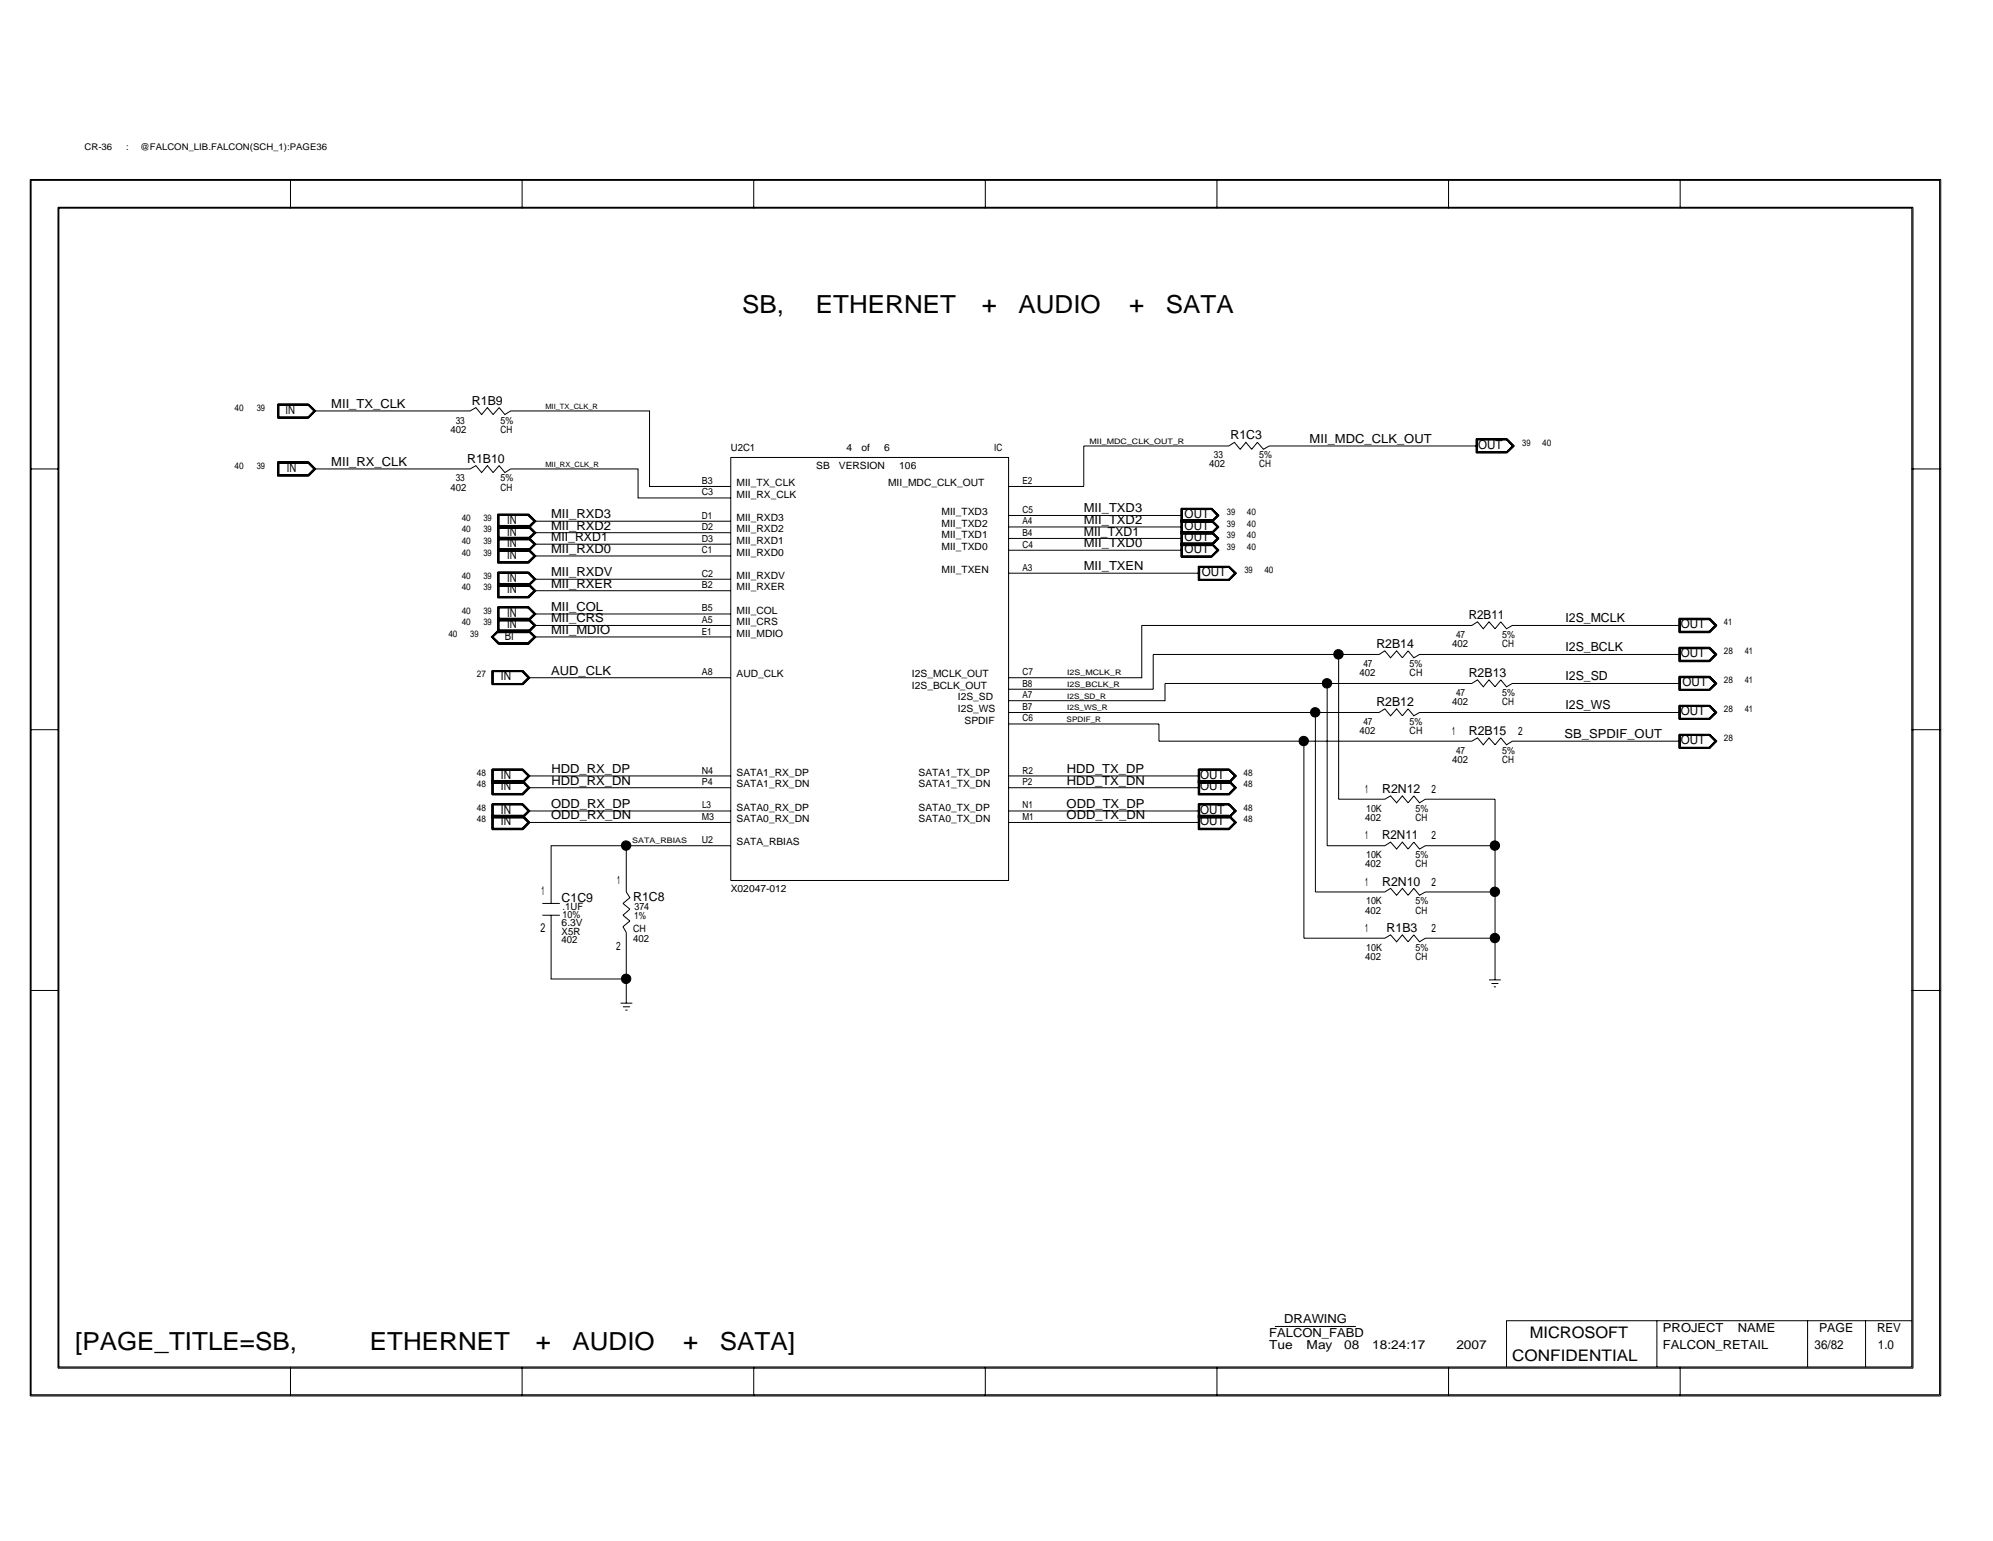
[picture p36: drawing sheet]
<svg xmlns="http://www.w3.org/2000/svg" width="279mm" height="216mm" viewBox="0 0 279 216" stroke-linecap="round" stroke-linejoin="round" font-family="sans-serif">
<defs><g id="words">
<g font-size="3.5">
<text x="104.1" y="43.8">SB,</text>
<text x="114.4" y="43.8">ETHERNET</text>
<text x="137.6" y="43.8">+</text>
<text x="142.8" y="43.8">AUDIO</text>
<text x="158.3" y="43.8">+</text>
<text x="163.4" y="43.8">SATA</text>
<text x="10.5" y="189.1">[PAGE_TITLE=SB,</text>
<text x="51.9" y="189.1">ETHERNET</text>
<text x="75.1" y="189.1">+</text>
<text x="80.3" y="189.1">AUDIO</text>
<text x="95.8" y="189.1">+</text>
<text x="100.9" y="189.1">SATA]</text>
</g>
<g font-size="2.2">
<text x="212" y="190.7">CONFIDENTIAL</text>
<text x="214.5" y="187.4">MICROSOFT</text>
</g>
<g font-size="1.7">
<text x="40" y="58">IN</text>
<text x="46.4" y="57.2">MII_TX_CLK</text>
<text x="66.2" y="56.7">R1B9</text>
<text x="46.4" y="65.3">MII_RX_CLK</text>
<text x="65.5" y="64.8">R1B10</text>
<text x="172.5" y="61.6">R1C3</text>
<text x="183.6" y="62.1">MII_MDC_CLK_OUT</text>
<text x="207.2" y="62.9">OUT</text>
<text x="40.2" y="66.1">IN</text>
<text x="151.9" y="71.8">MII_TXD3</text>
<text x="71.1" y="75.1">IN</text>
<text x="71.1" y="76.7">IN</text>
<text x="71.1" y="73.4">IN</text>
<text x="77.3" y="75.9">MII_RXD1</text>
<text x="77.3" y="74.2">MII_RXD2</text>
<text x="77.3" y="72.6">MII_RXD3</text>
<text x="77.3" y="77.5">MII_RXD0</text>
<text x="151.9" y="73.4">MII_TXD2</text>
<text x="151.9" y="76.7">MII_TXD0</text>
<text x="151.9" y="75.1">MII_TXD1</text>
<text x="166.1" y="72.6">OUT</text>
<text x="166.1" y="74.2">OUT</text>
<text x="166.1" y="75.9">OUT</text>
<text x="166.1" y="77.5">OUT</text>
<text x="71.1" y="83.1">IN</text>
<text x="71.1" y="81.5">IN</text>
<text x="71.1" y="78.3">IN</text>
<text x="77.3" y="80.7">MII_RXDV</text>
<text x="77.3" y="82.3">MII_RXER</text>
<text x="151.9" y="79.9">MII_TXEN</text>
<text x="168.5" y="80.7">OUT</text>
<text x="70.8" y="89.7">BI</text>
<text x="71.1" y="88">IN</text>
<text x="71.1" y="86.4">IN</text>
<text x="77.3" y="88.9">MII_MDIO</text>
<text x="77.3" y="87.2">MII_CRS</text>
<text x="77.3" y="85.6">MII_COL</text>
<text x="205.9" y="86.7">R2B11</text>
<text x="219.5" y="87.2">I2S_MCLK</text>
<text x="235.6" y="88">OUT</text>
<text x="70.2" y="95.3">IN</text>
<text x="77.3" y="94.5">AUD_CLK</text>
<text x="193" y="90.8">R2B14</text>
<text x="205.9" y="94.9">R2B13</text>
<text x="219.5" y="91.3">I2S_BCLK</text>
<text x="219.5" y="95.3">I2S_SD</text>
<text x="235.6" y="92.1">OUT</text>
<text x="193" y="98.9">R2B12</text>
<text x="219.5" y="99.4">I2S_WS</text>
<text x="235.6" y="100.2">OUT</text>
<text x="235.9" y="96.1">OUT</text>
<text x="205.9" y="103">R2B15</text>
<text x="219.3" y="103.5">SB_SPDIF_OUT</text>
<text x="235.6" y="104.3">OUT</text>
<text x="70.2" y="110.7">IN</text>
<text x="70.2" y="109.1">IN</text>
<text x="77.3" y="113.2">ODD_RX_DP</text>
<text x="77.3" y="109.9">HDD_RX_DN</text>
<text x="77.3" y="108.3">HDD_RX_DP</text>
<text x="149.5" y="113.2">ODD_TX_DP</text>
<text x="149.6" y="109.9">HDD_TX_DN</text>
<text x="149.6" y="108.3">HDD_TX_DP</text>
<text x="168.2" y="110.7">OUT</text>
<text x="168.2" y="109.1">OUT</text>
<text x="193.8" y="111.1">R2N12</text>
<text x="70.2" y="115.6">IN</text>
<text x="70.2" y="114">IN</text>
<text x="77.3" y="114.8">ODD_RX_DN</text>
<text x="149.5" y="114.8">ODD_TX_DN</text>
<text x="168.2" y="115.6">OUT</text>
<text x="168.2" y="114">OUT</text>
<text x="193.8" y="117.6">R2N11</text>
<text x="75.9" y="125.3">1</text>
<text x="193.8" y="124.1">R2N10</text>
<text x="75.8" y="130.6">2</text>
<text x="78.7" y="126.3">C1C9</text>
<text x="88.8" y="126.2">R1C8</text>
<text x="194.4" y="130.6">R1B3</text>
<text x="180" y="185.4">DRAWING</text>
<text x="177.9" y="189">Tue</text>
<text x="177.9" y="187.4">FALCON_FABD</text>
<text x="183.2" y="189">May</text>
<text x="188.4" y="189">08</text>
<text x="192.4" y="189">18:24:17</text>
<text x="204.2" y="189">2007</text>
<text x="233.1" y="189">FALCON_RETAIL</text>
<text x="233.1" y="186.6">PROJECT</text>
<text x="243.6" y="186.6">NAME</text>
<text x="254.4" y="189">36/82</text>
<text x="255" y="186.6">PAGE</text>
<text x="263.1" y="186.6">REV</text>
<text x="263.3" y="189">1.0</text>
</g>
<g font-size="1.6">
<text x="203.6" y="103">1</text>
<text x="212.8" y="103">2</text>
<text x="191.4" y="111.1">1</text>
<text x="200.7" y="111.1">2</text>
<text x="191.4" y="117.6">1</text>
<text x="200.7" y="117.6">2</text>
<text x="86.5" y="123.8">1</text>
<text x="191.4" y="124.1">1</text>
<text x="200.7" y="124.1">2</text>
<text x="191.4" y="130.6">1</text>
<text x="200.7" y="130.6">2</text>
<text x="86.4" y="133.1">2</text>
</g>
<g font-size="1.4">
<text x="63.9" y="59.4">33</text>
<text x="70.2" y="59.4">5%</text>
<text x="63.2" y="60.6">402</text>
<text x="70.2" y="60.6">CH</text>
<text x="102.4" y="63.2">U2C1</text>
<text x="114.4" y="65.7">SB</text>
<text x="117.6" y="65.7">VERSION</text>
<text x="118.7" y="63.2">4</text>
<text x="120.8" y="63.2">of</text>
<text x="124" y="63.2">6</text>
<text x="126.1" y="65.7">106</text>
<text x="139.4" y="63.2">IC</text>
<text x="169.5" y="65.5">402</text>
<text x="170.2" y="64.2">33</text>
<text x="176.5" y="65.5">CH</text>
<text x="176.5" y="64.2">5%</text>
<text x="63.2" y="68.7">402</text>
<text x="63.9" y="67.4">33</text>
<text x="70.2" y="67.4">5%</text>
<text x="70.2" y="68.7">CH</text>
<text x="98.4" y="67.8">B3</text>
<text x="98.4" y="69.4">C3</text>
<text x="103.3" y="68.1">MII_TX_CLK</text>
<text x="103.3" y="69.7">MII_RX_CLK</text>
<text x="124.5" y="68.1">MII_MDC_CLK_OUT</text>
<text x="143.3" y="71.8">C5</text>
<text x="143.3" y="67.8">E2</text>
<text x="98.4" y="72.6">D1</text>
<text x="98.4" y="74.3">D2</text>
<text x="98.4" y="75.9">D3</text>
<text x="98.4" y="77.5">C1</text>
<text x="103.3" y="74.6">MII_RXD2</text>
<text x="103.3" y="73">MII_RXD3</text>
<text x="103.3" y="77.9">MII_RXD0</text>
<text x="103.3" y="76.2">MII_RXD1</text>
<text x="132" y="72.2">MII_TXD3</text>
<text x="132" y="73.8">MII_TXD2</text>
<text x="132" y="77">MII_TXD0</text>
<text x="132" y="75.4">MII_TXD1</text>
<text x="143.3" y="73.4">A4</text>
<text x="143.3" y="75.1">B4</text>
<text x="143.3" y="76.7">C4</text>
<text x="98.4" y="82.4">B2</text>
<text x="98.4" y="80.8">C2</text>
<text x="103.3" y="82.7">MII_RXER</text>
<text x="103.3" y="81.1">MII_RXDV</text>
<text x="132" y="80.3">MII_TXEN</text>
<text x="143.3" y="80">A3</text>
<text x="98.4" y="88.9">E1</text>
<text x="98.4" y="87.2">A5</text>
<text x="98.4" y="85.6">B5</text>
<text x="103.3" y="89.2">MII_MDIO</text>
<text x="103.3" y="87.6">MII_CRS</text>
<text x="103.3" y="86">MII_COL</text>
<text x="204.1" y="89.4">47</text>
<text x="210.6" y="89.4">5%</text>
<text x="98.4" y="94.6">A8</text>
<text x="103.3" y="94.9">AUD_CLK</text>
<text x="127.8" y="94.9">I2S_MCLK_OUT</text>
<text x="143.3" y="94.6">C7</text>
<text x="190.6" y="94.7">402</text>
<text x="191.1" y="93.4">47</text>
<text x="197.6" y="94.7">CH</text>
<text x="197.6" y="93.4">5%</text>
<text x="203.6" y="90.7">402</text>
<text x="210.6" y="90.7">CH</text>
<text x="127.8" y="96.5">I2S_BCLK_OUT</text>
<text x="134.3" y="98.1">I2S_SD</text>
<text x="134.3" y="99.8">I2S_WS</text>
<text x="135.2" y="101.4">SPDIF</text>
<text x="143.3" y="101">C6</text>
<text x="143.3" y="99.4">B7</text>
<text x="143.3" y="97.8">A7</text>
<text x="143.3" y="96.2">B8</text>
<text x="191.1" y="101.6">47</text>
<text x="197.6" y="101.6">5%</text>
<text x="203.6" y="98.8">402</text>
<text x="204.1" y="97.5">47</text>
<text x="210.6" y="97.5">5%</text>
<text x="210.6" y="98.8">CH</text>
<text x="190.6" y="102.8">402</text>
<text x="197.6" y="102.8">CH</text>
<text x="203.6" y="106.9">402</text>
<text x="204.1" y="105.6">47</text>
<text x="210.6" y="105.6">5%</text>
<text x="210.6" y="106.9">CH</text>
<text x="98.4" y="108.4">N4</text>
<text x="98.4" y="110">P4</text>
<text x="98.4" y="113.2">L3</text>
<text x="103.3" y="108.7">SATA1_RX_DP</text>
<text x="103.3" y="110.3">SATA1_RX_DN</text>
<text x="103.3" y="113.6">SATA0_RX_DP</text>
<text x="128.8" y="113.6">SATA0_TX_DP</text>
<text x="128.8" y="110.3">SATA1_TX_DN</text>
<text x="128.8" y="108.7">SATA1_TX_DP</text>
<text x="143.3" y="108.4">R2</text>
<text x="143.3" y="110">P2</text>
<text x="143.3" y="113.2">N1</text>
<text x="191.5" y="113.7">10K</text>
<text x="198.5" y="113.7">5%</text>
<text x="98.4" y="118.1">U2</text>
<text x="98.4" y="114.9">M3</text>
<text x="103.3" y="118.4">SATA_RBIAS</text>
<text x="103.3" y="115.2">SATA0_RX_DN</text>
<text x="128.8" y="115.2">SATA0_TX_DN</text>
<text x="143.3" y="114.9">M1</text>
<text x="191.4" y="115">402</text>
<text x="198.5" y="115">CH</text>
<text x="102.4" y="124.9">X02047-012</text>
<text x="191.4" y="121.5">402</text>
<text x="191.5" y="120.2">10K</text>
<text x="198.5" y="121.5">CH</text>
<text x="198.5" y="120.2">5%</text>
<text x="78.7" y="130.9">X5R</text>
<text x="78.7" y="129.8">6.3V</text>
<text x="78.9" y="128.7">10%</text>
<text x="78.9" y="127.5">.1UF</text>
<text x="88.8" y="131.9">402</text>
<text x="88.8" y="130.6">CH</text>
<text x="88.9" y="128.8">1%</text>
<text x="88.9" y="127.5">374</text>
<text x="191.4" y="128">402</text>
<text x="191.5" y="126.7">10K</text>
<text x="198.5" y="128">CH</text>
<text x="198.5" y="126.7">5%</text>
<text x="78.7" y="132.1">402</text>
<text x="191.4" y="134.5">402</text>
<text x="191.5" y="133.2">10K</text>
<text x="198.5" y="133.2">5%</text>
<text x="198.5" y="134.5">CH</text>
</g>
<g font-size="1.3">
<text x="11.9" y="21">CR-36</text>
<text x="17.7" y="21">:</text>
<text x="19.6" y="21">@FALCON_LIB.FALCON(SCH_1):PAGE36</text>
<text x="32.9" y="57.5">40</text>
<text x="36" y="57.5">39</text>
<text x="32.9" y="65.7">40</text>
<text x="36" y="65.7">39</text>
<text x="213.4" y="62.4">39</text>
<text x="216.2" y="62.4">40</text>
<text x="64.7" y="77.9">40</text>
<text x="64.7" y="76.2">40</text>
<text x="64.7" y="74.6">40</text>
<text x="64.7" y="73">40</text>
<text x="67.8" y="77.9">39</text>
<text x="67.8" y="76.2">39</text>
<text x="67.8" y="74.6">39</text>
<text x="67.8" y="73">39</text>
<text x="172" y="72.2">39</text>
<text x="172" y="73.8">39</text>
<text x="172" y="77">39</text>
<text x="172" y="75.4">39</text>
<text x="174.8" y="72.2">40</text>
<text x="174.8" y="73.8">40</text>
<text x="174.8" y="77">40</text>
<text x="174.8" y="75.4">40</text>
<text x="64.7" y="81.1">40</text>
<text x="64.7" y="82.7">40</text>
<text x="67.8" y="81.1">39</text>
<text x="67.8" y="82.7">39</text>
<text x="174.5" y="80.3">39</text>
<text x="177.2" y="80.3">40</text>
<text x="62.9" y="89.2">40</text>
<text x="64.7" y="87.6">40</text>
<text x="64.7" y="86">40</text>
<text x="65.9" y="89.2">39</text>
<text x="67.8" y="87.6">39</text>
<text x="67.8" y="86">39</text>
<text x="241.7" y="87.6">41</text>
<text x="66.8" y="94.9">27</text>
<text x="241.7" y="91.7">28</text>
<text x="241.7" y="95.7">28</text>
<text x="244.6" y="91.7">41</text>
<text x="244.6" y="95.7">41</text>
<text x="241.7" y="99.8">28</text>
<text x="244.6" y="99.8">41</text>
<text x="241.7" y="103.8">28</text>
<text x="66.8" y="113.6">48</text>
<text x="66.8" y="110.3">48</text>
<text x="66.8" y="108.7">48</text>
<text x="174.3" y="110.3">48</text>
<text x="174.3" y="108.7">48</text>
<text x="174.3" y="113.6">48</text>
<text x="66.8" y="115.2">48</text>
<text x="174.3" y="115.2">48</text>
</g>
<g font-size="1.1">
<text x="152.7" y="62.1">MII_MDC_CLK_OUT_R</text>
<text x="149.6" y="94.6">I2S_MCLK_R</text>
<text x="149.5" y="101.1">SPDIF_R</text>
<text x="149.6" y="96.2">I2S_BCLK_R</text>
<text x="149.6" y="97.9">I2S_SD_R</text>
<text x="149.6" y="99.5">I2S_WS_R</text>
<text x="88.6" y="118.2">SATA_RBIAS</text>
</g>
<g font-size="1">
<text x="76.5" y="57.2">MII_TX_CLK_R</text>
<text x="76.5" y="65.4">MII_RX_CLK_R</text>
</g>
</g></defs>
<g fill="none" stroke="#000" stroke-width=".14">
<path d="M4.2 25.1h267.9v170.5h-267.9zM4.4 25.3h267.5v170.1h-267.5zM8.1 29h260.1v162.7h-260.1zM8.3 29.2h259.7v162.3h-259.7zM40.7 25.1v4.1M73.2 25.1v4.1M105.7 25.1v4.1M138.1 25.1v4.1M170.6 25.1v4.1M203.1 25.1v4.1M235.5 25.1v4.1M38.9 56.6h4.4l1 1-1 1h-4.4z"/>
<path d="M39 56.6h4.2l1 1-1 .9h-4.2zM39 56.7h4.2l.9 .9-.9 .9h-4.2zM39.1 56.8h4.1l.8 .8-.8 .8h-4.1zM44 57.6h21.9l.8-.5 .8 1 .8-1 .8 1 .9-1 .8 1 .8-.5h19.5v10.6h11.3M4.2 65.7h4.1M38.9 64.7h4.4l1 1-1 1h-4.4zM39 64.8h4.2l1 .9-1 .9h-4.2zM39 64.9h4.2l.9 .8-.9 .9h-4.2zM39.1 64.9h4.1l.8 .8-.8 .8h-4.1zM44 65.7h21.9l.8-.5 .8 1 .8-1 .8 1 .9-1 .8 1 .8-.5h17.9v4.1h12.9M69.8 74h4.3l1-1-1-1h-4.3v6.9h4.3l1-1-1-1h-4.3M69.8 75.3h4.3l1 .9-1 1.1h-4.3"/>
<path d="M69.8 73.6h4.3l1 1-1 1h-4.3M69.8 74h4.3l.9-1-.9-.9h-4.3v6.7h4.3l.9-.9-.9-.9h-4.3M69.8 75.3h4.3l.9 .9-.9 1h-4.3M69.8 73.7h4.3l.9 .9-.9 1h-4.3M69.9 73.9h4.1l.9-.9-.9-.9h-4.1v6.7h4.1l.9-.9-.9-.9h-4.1M69.9 75.4h4.1l.9 .8-.9 .9h-4.1M69.9 73.7h4.1l.9 .9-.9 .9h-4.1M70 75.4h4M70 73.8h4M70 77.1h4M74 75.4l.8 .8M74 73.8l.8 .8"/>
<path d="M74 77.1l.8 .8M74.8 73l-.8-.8h-4v6.5h4l.8-.8M74.8 73h27.6M74.8 74.6h27.6M74.8 76.2h27.6M74.8 77.9h27.6M74.8 73l-.8 .8M74.8 76.2l-.8 .9M74.8 74.6l-.8 .8M102.4 64.1h39v59.3h-39zM141.4 75.4h24.3M141.4 72.2h24.3"/>
<path d="M141.4 73.8h24.3M141.4 77.1h24.3M165.6 73.2h4.3l1-1-1-1h-4.3v6.9h4.3l1-1-1-1h-4.3M165.6 74.5h4.3l1 .9-1 1.1h-4.3M165.6 72.8h4.3l1 1-1 1h-4.3M165.6 73.2h4.3l.9-1-.9-1h-4.3v6.8h4.3l.9-.9-.9-1h-4.3M165.6 74.5h4.3l.9 .9-.9 1h-4.3M165.6 72.9h4.3l.9 .9-.9 1h-4.3M165.7 73.1h4.1l.9-.9-.9-.9h-4.1v6.6h4.1l.9-.8-.9-.9h-4.1M165.7 74.6h4.1l.9 .8-.9 .9h-4.1M165.7 72.9h4.1l.9 .9-.9 .9h-4.1M165.7 73h4.1"/>
<path d="M165.7 74.6h4.1M165.7 76.2h4.1M168 79.3h4.3l1.1 1-1.1 1h-4.3zM168.1 79.4h4.2l.9 .9-.9 1h-4.2zM168.1 79.5h4.2l.8 .8-.8 .9h-4.2zM168.2 79.5h4.1l.8 .8-.8 .9h-4.1zM169.8 73l.8-.8-.8-.8h-4.1v6.5h4.1l.8-.8-.8-.9M169.8 74.6l.8 .8-.8 .8M169.8 73l.8 .8-.8 .8M206.9 61.5h4.4l1 1-1 1h-4.4zM207 61.5h4.2l1 1-1 .9h-4.2zM207.1 61.6h4.1l.9 .9-.9 .8h-4.1z"/>
<path d="M207.1 62.5h-29.2l-.8 .4-.8-.9-.8 .9-.8-.9-.8 .9-.8-.9-.8 .5h-20.4v5.7h-10.5M207.1 61.6h4.1l.8 .9-.8 .8h-4.1zM268 65.7h4.1M69 89.2l.9-.9h4.2l.9 .9-.9 1h-4.2zM69 93.9h4.3l1 1.1-1 .9h-4.3zM69 94h4.3l.9 1-.9 .9h-4.3zM69 89.2l.9-.8h4.1l.9 .8-.9 .9h-4.1zM69.1 94.1h4.1l.9 .9-.9 .8h-4.1zM69.1 94.1h4.1l.8 .9-.8 .8h-4.1zM69.8 86.6h4.3l1 1-1 1h-4.3v-3.6h4.3l1 1-1 1h-4.3M69.8 81.7h4.3l1 1.1-1 1h-4.3v-3.7h4.3l1 1.1-1 .9h-4.3M69.8 88.3h4.3l1 .9-1 1.1h-4.3l-.9-1.1z"/>
<path d="M69.8 86.7h4.3l.9 .9-.9 1h-4.3v-3.6h4.3l.9 1-.9 1h-4.3M69.8 81.8h4.3l.9 1-.9 .9h-4.3v-3.5h4.3l.9 1-.9 .9h-4.3M69.9 86.7h4.1l.9 .9-.9 .9h-4.1v-3.4h4.1l.9 .9-.9 .9h-4.1M69.9 81.9h4.1l.9 .9-.9 .9h-4.1v-3.4h4.1l.9 .9-.9 .8h-4.1M70 88.4h4l.8 .8h27.6M70 88.4l-.9 .8 .9 .8h4l.8-.8M70 86.8h4M70 82h4M74 95h28.4M74 82l.8 .8M74 86.8l.8 .8M74.8 87.6l-.8 .8h-4"/>
<path d="M74.8 87.6h27.6M74.8 81.2l-.8-.9h-4v3.3h4l.8-.8M74.8 81.2h27.6M74.8 82.8h27.6M74.8 86h27.6M74.8 86l-.8-.8h-4v3.2M74.8 81.2l-.8 .8M74.8 86l-.8 .8M141.4 99.8h51.9l.8-.5 .8 1 .9-1 .8 1 .8-1 .8 1 .8-.5h36.5M141.4 80.3h26.8M184.4 99.8v25.2h9.7l.8-.5 .9 .9 .8-.9 .8 .9 .8-.9 .8 .9 .8-.4h9.8M186.1 95.8h-22.8v2.4h-21.9"/>
<path d="M187.7 91.7v20.3h6.4l.8-.5 .9 1 .8-1 .8 1 .8-1 .8 1 .8-.5h9.8v25.3M235.4 86.6h4.3l1 1-1 1h-4.3zM235.4 90.7h4.3l1 1-1 1h-4.3zM235.4 94.7h4.3l1 1.1-1 .9h-4.3zM235.4 98.8h4.3l1 1-1 1h-4.3zM235.4 86.7h4.3l.9 .9-.9 1h-4.3zM235.4 90.8h4.3l.9 .9-.9 .9h-4.3zM235.4 94.8h4.3l.9 1-.9 .9h-4.3zM235.4 98.8h4.3l.9 1-.9 1h-4.3zM235.5 86.7h4.1l.9 .9-.9 .9h-4.1zM235.5 90.8h4.1l.9 .9-.9 .9h-4.1zM235.5 94.9h4.1l.9 .9-.9 .8h-4.1z"/>
<path d="M235.5 98.9h4.1l.9 .9-.9 .9h-4.1zM235.5 86.8h4.1l.8 .8-.8 .8h-4.1zM235.5 87.6h-23.5l-.8 .5-.8-1-.8 1-.9-1-.8 1-.8-1-.8 .5h-46.2v7.4h-18.7M235.5 95.8h-23.5l-.8 .4-.8-1-.8 1-.9-1-.8 1-.8-1-.8 .6h-20.2v22.7h8l.8-.5 .9 1 .8-1 .8 1 .8-1 .8 1 .8-.5h9.8M235.5 91.7h-36.5l-.8 .5-.8-1-.8 1-.8-1-.9 1-.8-1-.8 .5h-31.6v4.9h-20.3M235.5 90.9h4.1l.8 .8-.8 .8h-4.1zM235.5 99h4.1l.8 .8-.8 .8h-4.1zM235.5 95h4.1l.8 .8-.8 .8h-4.1zM4.2 102.2h4.1M69 109.3h4.3l1 1.1-1 1h-4.3v-3.7h4.3l1 1-1 1h-4.3M69 114.2h4.3l1 1-1 1h-4.3v-3.6h4.3l1 1-1 1h-4.3M69 109.4h4.3l.9 1-.9 .9h-4.3v-3.5h4.3l.9 .9-.9 1h-4.3"/>
<path d="M69 114.3h4.3l.9 .9-.9 1h-4.3v-3.6h4.3l.9 1-.9 1h-4.3M69.1 109.5h4.1l.9 .9-.9 .9h-4.1v-3.4h4.1l.9 .8-.9 .9h-4.1M69.1 114.3h4.1l.9 .9-.9 .9h-4.1v-3.4h4.1l.9 .9-.9 .9h-4.1M69.1 109.6h4.1M69.1 114.4h4.1M73.2 109.6l.8 .8M73.2 114.4l.8 .8M74 113.6h28.4M74 110.4h28.4M74 108.7h28.4M74 115.2h28.4M74 108.7l-.8-.8h-4.1v3.3h4.1l.8-.8"/>
<path d="M74 113.6l-.8-.8h-4.1v3.2h4.1l.8-.8M74 108.7l-.8 .9M74 113.6l-.8 .8M87.8 118.5v6.5l.5 .8-1 .8 1 .8-1 .8 1 .8-1 .8 .5 .8v6.6h-10.5v-9M87.8 118.5h-10.5v8.1M87.8 118.5h14.6M141.4 101.4h21.1v2.4h43.8l.8-.4 .8 1 .8-1 .9 1 .8-1 .8 1 .8-.6h23.5M141.4 113.6h26.8M141.4 110.4h26.8M141.4 108.7h26.8M141.4 115.2h26.8M168 109.3h4.3l1.1 1.1-1.1 1h-4.3v-3.7h4.3l1.1 1-1.1 1h-4.3"/>
<path d="M168 114.2h4.3l1.1 1-1.1 1h-4.3v-3.6h4.3l1.1 1-1.1 1h-4.3M168.1 109.4h4.2l.9 1-.9 .9h-4.2v-3.5h4.2l.9 .9-.9 1h-4.2M168.1 114.3h4.2l.9 .9-.9 1h-4.2v-3.6h4.2l.9 1-.9 1h-4.2M168.1 109.5h4.2l.8 .9-.8 .9h-4.2v-3.4h4.2l.8 .8-.8 .9h-4.2M168.1 114.3h4.2l.8 .9-.8 .9h-4.2v-3.4h4.2l.8 .9-.8 .9h-4.2M168.2 107.9h4.1l.8 .8-.8 .9 .8 .8-.8 .8h-4.1zM168.2 112.8h4.1l.8 .8-.8 .8 .8 .8-.8 .8h-4.1zM168.2 109.6h4.1M168.2 114.4h4.1M182.8 103.8v27.6h11.3l.8-.4 .9 1 .8-1 .8 1 .8-1 .8 1 .8-.6h9.8M235.4 102.9h4.3l1 .9-1 1.1h-4.3zM235.4 102.9h4.3l.9 .9-.9 1h-4.3z"/>
<path d="M235.5 103h4.1l.9 .8-.9 .9h-4.1zM235.5 103h4.1l.8 .8-.8 .9h-4.1zM268 102.2h4.1M4.2 138.8h4.1M76 128.2h2.5M76 126.6h2.5M87.8 137.2v3.3M208.7 137.3h1.7M209.1 137.8h1M209.4 138.3h.3M268 138.8h4.1M87 140.5h1.6"/>
<path d="M87.3 141.1h1M87.7 141.5h.3M40.7 191.5v4.1M73.2 191.5v4.1M105.7 191.5v4.1M138.1 191.5v4.1M170.6 191.5v4.1M178.7 185.8h11.4M203.1 191.5v4.1M232.3 185v6.5M235.5 191.5v4.1M253.4 185v6.5"/>
<path d="M261.5 185v6.5M268 185h-56.8v6.5"/>
</g>
<g fill="#000" stroke="#000" stroke-width=".14">
<circle cx="184.4" cy="99.8" r=".66"/>
<circle cx="186" cy="95.7" r=".66"/>
<circle cx="187.6" cy="91.7" r=".66"/>
<circle cx="87.8" cy="118.5" r=".66"/>
<circle cx="182.8" cy="103.8" r=".66"/>
<circle cx="209.6" cy="118.5" r=".66"/>
<circle cx="87.8" cy="137.1" r=".66"/>
<circle cx="209.6" cy="131.4" r=".66"/>
<circle cx="209.6" cy="124.9" r=".66"/>
</g>
<use href="#words"/>
</svg>
